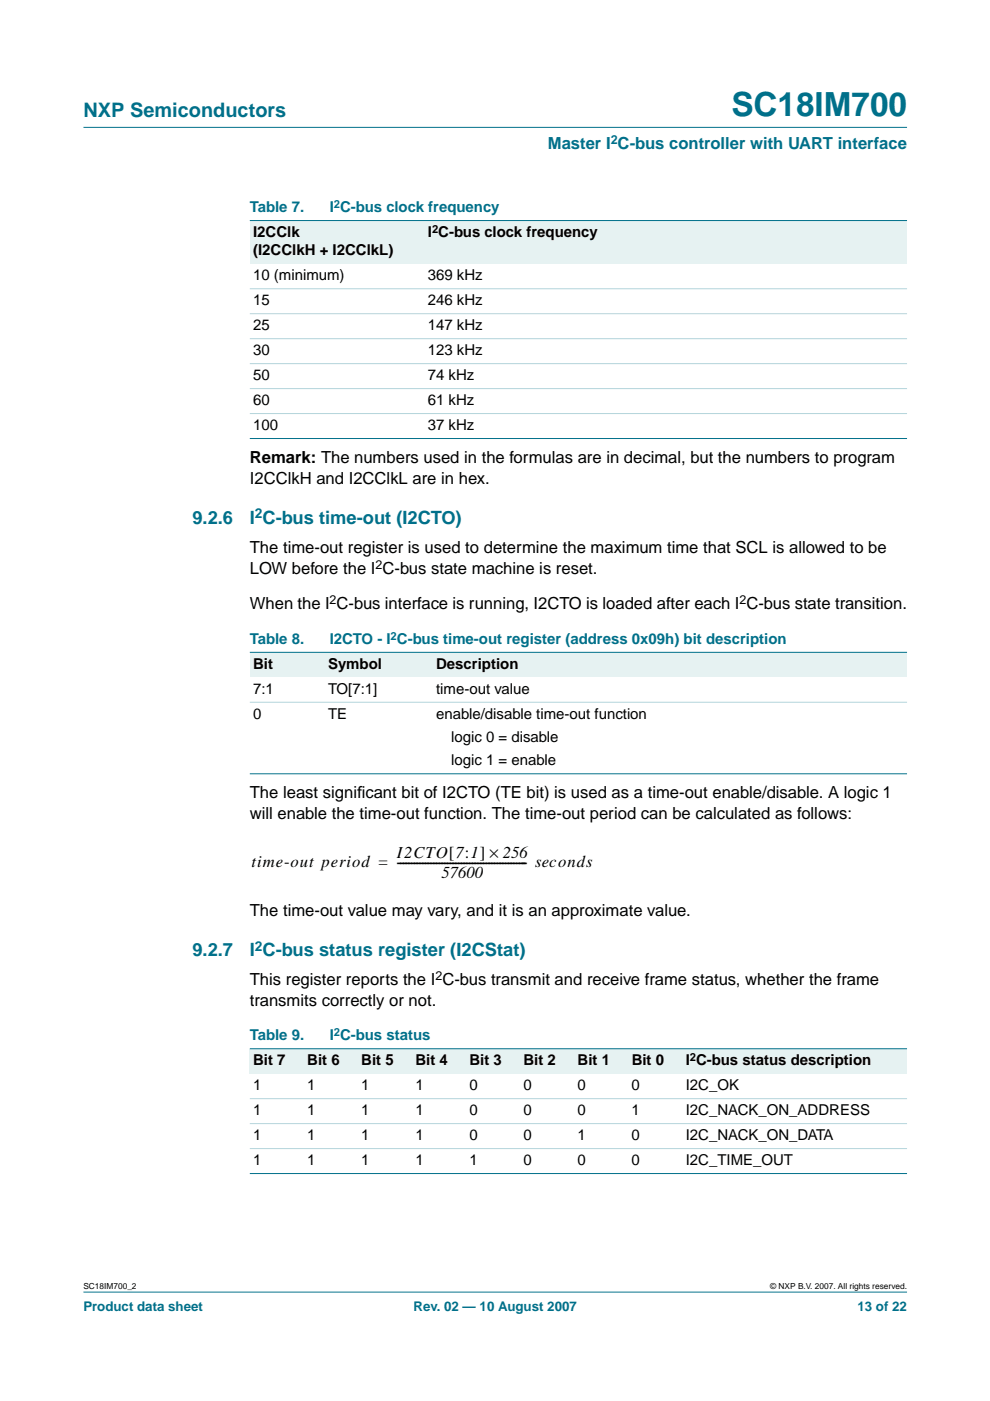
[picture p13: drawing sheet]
<svg xmlns="http://www.w3.org/2000/svg" width="210mm" height="297mm" viewBox="0 0 210 297" stroke-linecap="round" stroke-linejoin="round" font-family="sans-serif">
<defs><g id="words">
<text font-size="7.1" fill="#00708a" x="155.1" y="24.7">SC18IM700</text>
<text font-size="4.2" fill="#00708a" x="17.7" y="24.9">NXP Semiconductors</text>
<g font-size="3.9" fill="#00708a">
<text x="40.8" y="111.1">9.2.6</text>
<text x="53" y="111.1">I C-bus time-out (I2CTO)</text>
<text x="40.8" y="202.7">9.2.7</text>
<text x="53" y="202.7">I C-bus status register (I2CStat)</text>
</g>
<text font-size="3.5" fill="#00708a" x="116.2" y="31.6">Master I C-bus controller with UART interface</text>
<g font-size="3.5">
<text x="53" y="98.1">Remark: The numbers used in the formulas are in decimal, but the numbers to program</text>
<text x="53" y="102.6">I2CClkH and I2CClkL are in hex.</text>
<text x="53" y="117.2">The time-out register is used to determine the maximum time that SCL is allowed to be</text>
<text x="53" y="121.6">LOW before the I C-bus state machine is reset.</text>
<text x="53" y="129.2">When the I C-bus interface is running, I2CTO is loaded after each I C-bus state transition.</text>
<text x="53" y="169.2">The least signif</text>
<text x="53" y="173.6">will enable the time-out function. The time-out period can be calculated as follows:</text>
<text x="75.7" y="169.2">icant bit of I2CTO (TE bit) is used as a time-out enable/disable. A logic 1</text>
<text x="53.3" y="183.9">time-out period = ----------------------------------------------- seconds</text>
<text x="84.1" y="181.9">I2CTO 7:1] × 256</text>
<text x="95.1" y="181.9">[</text>
<text x="93.6" y="186.2">57600</text>
<text x="53" y="194.2">The time-out value may vary, and it is an approximate value.</text>
<text x="53" y="208.8">This register reports the I C-bus transmit and receive frame status, whether the frame</text>
<text x="53" y="213.2">transmits correctly or not.</text>
</g>
<g font-size="3.2" fill="#00708a">
<text x="53" y="45">Table 7.</text>
<text x="69.9" y="45">I C-bus clock frequency</text>
<text x="53" y="136.5">Table 8.</text>
<text x="69.9" y="136.5">I2CTO - I C-bus time-out register (address 0x09h) bit description</text>
<text x="53" y="220.6">Table 9.</text>
<text x="69.9" y="220.6">I C-bus status</text>
</g>
<g font-size="3.2">
<text x="53.7" y="50.3">I2CClk</text>
<text x="90.7" y="50.3">I C-bus clock frequency</text>
<text x="53.7" y="54.2">(I2CClkH + I2CClkL)</text>
<text x="53.7" y="59.5">10 (minimum)</text>
<text x="90.7" y="59.5">369 kHz</text>
<text x="53.7" y="64.8">15</text>
<text x="90.7" y="64.8">246 kHz</text>
<text x="53.7" y="70">25</text>
<text x="90.7" y="70">147 kHz</text>
<text x="53.7" y="75.3">30</text>
<text x="90.7" y="75.3">123 kHz</text>
<text x="53.7" y="80.6">50</text>
<text x="90.7" y="80.6">74 kHz</text>
<text x="53.7" y="85.9">60</text>
<text x="90.7" y="85.9">61 kHz</text>
<text x="53.7" y="91.2">100</text>
<text x="90.7" y="91.2">37 kHz</text>
<text x="53.7" y="141.8">Bit</text>
<text x="69.5" y="141.8">Symbol</text>
<text x="92.5" y="141.8">Description</text>
<text x="53.7" y="147.1">7:1</text>
<text x="69.5" y="147.1">TO[7:1]</text>
<text x="92.5" y="147.1">time-out value</text>
<text x="53.7" y="152.4">0</text>
<text x="69.5" y="152.4">TE</text>
<text x="92.5" y="152.4">enable/disable time-out function</text>
<text x="95.7" y="157.4">logic 0 = disable</text>
<text x="95.7" y="162.3">logic 1 = enable</text>
<text x="53.7" y="225.9">Bit 7</text>
<text x="65.1" y="225.9">Bit 6</text>
<text x="76.6" y="225.9">Bit 5</text>
<text x="88.1" y="225.9">Bit 4</text>
<text x="99.5" y="225.9">Bit 3</text>
<text x="111" y="225.9">Bit 2</text>
<text x="122.5" y="225.9">Bit 1</text>
<text x="133.9" y="225.9">Bit 0</text>
<text x="145.4" y="225.9">I C-bus status description</text>
<text x="53.7" y="231.2">1</text>
<text x="65.1" y="231.2">1</text>
<text x="76.6" y="231.2">1</text>
<text x="88.1" y="231.2">1</text>
<text x="99.5" y="231.2">0</text>
<text x="111" y="231.2">0</text>
<text x="122.5" y="231.2">0</text>
<text x="133.9" y="231.2">0</text>
<text x="145.4" y="231.2">I2C_OK</text>
<text x="53.7" y="236.5">1</text>
<text x="65.1" y="236.5">1</text>
<text x="76.6" y="236.5">1</text>
<text x="88.1" y="236.5">1</text>
<text x="99.5" y="236.5">0</text>
<text x="111" y="236.5">0</text>
<text x="122.5" y="236.5">0</text>
<text x="133.9" y="236.5">1</text>
<text x="145.4" y="236.5">I2C_NACK_ON_ADDRESS</text>
<text x="53.7" y="241.8">1</text>
<text x="65.1" y="241.8">1</text>
<text x="76.6" y="241.8">1</text>
<text x="88.1" y="241.8">1</text>
<text x="99.5" y="241.8">0</text>
<text x="111" y="241.8">0</text>
<text x="122.5" y="241.8">1</text>
<text x="133.9" y="241.8">0</text>
<text x="145.4" y="241.8">I2C_NACK_ON_DATA</text>
<text x="53.7" y="247.1">1</text>
<text x="65.1" y="247.1">1</text>
<text x="76.6" y="247.1">1</text>
<text x="88.1" y="247.1">1</text>
<text x="99.5" y="247.1">1</text>
<text x="111" y="247.1">0</text>
<text x="122.5" y="247.1">0</text>
<text x="133.9" y="247.1">0</text>
<text x="145.4" y="247.1">I2C_TIME_OUT</text>
</g>
<g font-size="2.9" fill="#00708a">
<text x="54" y="109.9">2</text>
<text x="54" y="201.6">2</text>
</g>
<g font-size="2.8" fill="#00708a">
<text x="17.7" y="278">Product data sheet</text>
<text x="87.7" y="278">Rev. 02 — 10 August 2007</text>
<text x="181.8" y="278">13 of 22</text>
</g>
<text font-size="2.6" fill="#00708a" x="129.5" y="30.5">2</text>
<g font-size="2.6">
<text x="79.6" y="120.6">2</text>
<text x="69.9" y="128.1">2</text>
<text x="156.8" y="128.1">2</text>
<text x="92.3" y="207.8">2</text>
</g>
<g font-size="2.4" fill="#00708a">
<text x="70.8" y="44">2</text>
<text x="82.8" y="135.6">2</text>
<text x="70.8" y="219.6">2</text>
</g>
<g font-size="2.4">
<text x="91.6" y="49.3">2</text>
<text x="146.3" y="224.9">2</text>
</g>
<g font-size="1.8">
<text x="17.7" y="273.4">SC18IM700_2</text>
<text x="163.3" y="273.4">© NXP B.V. 2007. All rights reserved.</text>
</g>
</g></defs>
<g fill="#00708a" stroke="#00708a" stroke-width=".21">
<path d="M17.7 273.9h174.6z"/>
<path d="M17.7 27h174.6z"/>
</g>
<g fill="#e6f2f2">
<path d="M53 46.8h37v9.1h-37z" fill-rule="evenodd"/>
<path d="M90 46.8h102.3v9.1h-102.3z" fill-rule="evenodd"/>
</g>
<g fill="#00708a" stroke="#00708a" stroke-width=".21">
<path d="M53 46.8h139.3z"/>
<path d="M53 93h139.3z"/>
</g>
<g fill="#b3d4db" stroke="#b3d4db" stroke-width=".21">
<path d="M53 61.2h139.3z"/>
<path d="M53 66.5h139.3z"/>
<path d="M53 71.8h139.3z"/>
<path d="M53 77.1h139.3z"/>
<path d="M53 82.4h139.3z"/>
<path d="M53 87.7h139.3z"/>
</g>
<g fill="#e6f2f2">
<path d="M53 138.3h15.8v5.3h-15.8z" fill-rule="evenodd"/>
<path d="M68.8 138.3h23v5.3h-23z" fill-rule="evenodd"/>
<path d="M91.8 138.3h100.5v5.3h-100.5z" fill-rule="evenodd"/>
</g>
<g fill="#00708a" stroke="#00708a" stroke-width=".21">
<path d="M53 138.3h139.3z"/>
<path d="M53 164.1h139.3z"/>
</g>
<path d="M53 148.9h139.3z" fill="#b3d4db" stroke="#b3d4db" stroke-width=".21"/>
<g fill="#e6f2f2">
<path d="M53 222.4h11.4v5.2h-11.4z" fill-rule="evenodd"/>
<path d="M64.4 222.4h11.5v5.2h-11.5z" fill-rule="evenodd"/>
<path d="M75.9 222.4h11.5v5.2h-11.5z" fill-rule="evenodd"/>
<path d="M87.4 222.4h11.4v5.2h-11.4z" fill-rule="evenodd"/>
<path d="M98.8 222.4h11.5v5.2h-11.5z" fill-rule="evenodd"/>
<path d="M110.3 222.4h11.5v5.2h-11.5z" fill-rule="evenodd"/>
<path d="M121.8 222.4h11.4v5.2h-11.4z" fill-rule="evenodd"/>
<path d="M133.2 222.4h11.5v5.2h-11.5z" fill-rule="evenodd"/>
<path d="M144.7 222.4h47.6v5.2h-47.6z" fill-rule="evenodd"/>
</g>
<g fill="#00708a" stroke="#00708a" stroke-width=".21">
<path d="M53 222.4h139.3z"/>
<path d="M53 248.8h139.3z"/>
</g>
<g fill="#b3d4db" stroke="#b3d4db" stroke-width=".21">
<path d="M53 232.9h139.3z"/>
<path d="M53 238.2h139.3z"/>
<path d="M53 243.5h139.3z"/>
</g>
<use href="#words"/>
</svg>
